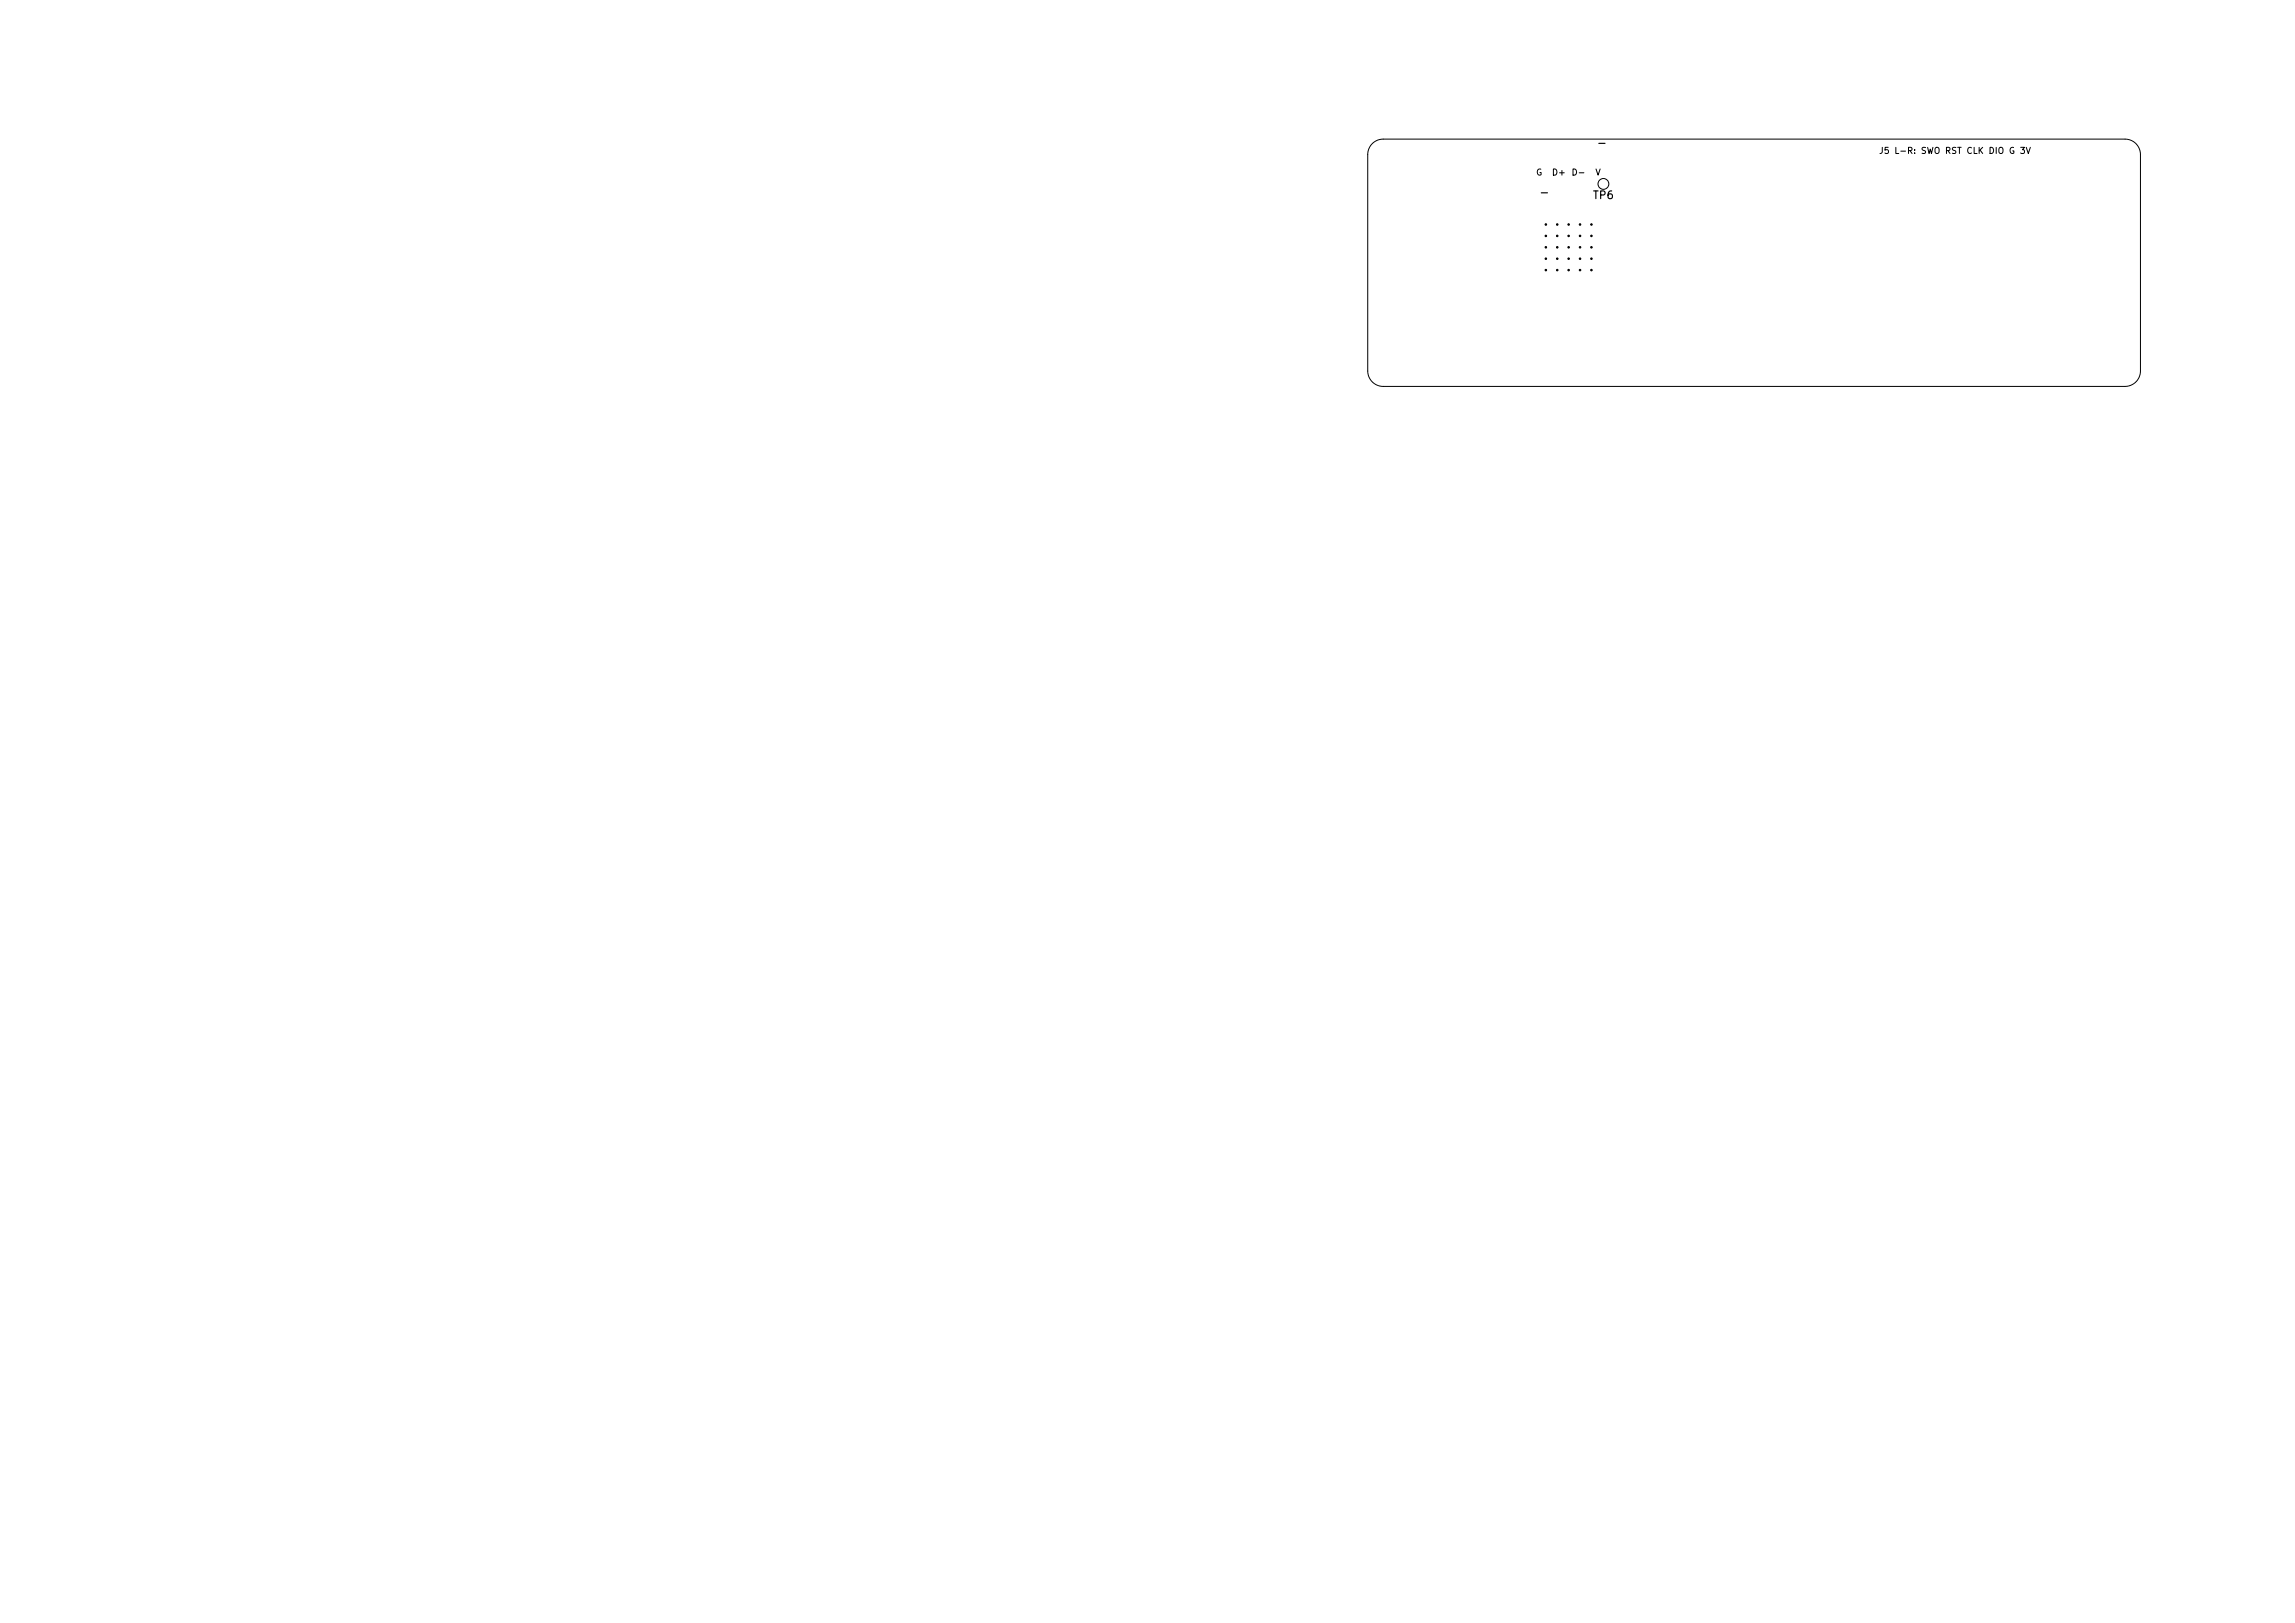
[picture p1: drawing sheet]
<svg xmlns="http://www.w3.org/2000/svg" width="297mm" height="210mm" viewBox="0 0 297 210" stroke-linecap="round" stroke-linejoin="round" font-family="sans-serif">
<defs><g id="words">
<text font-size="1" x="206" y="26">TP6</text>
<g font-size=".8">
<text x="198.7" y="22.9">G</text>
<text x="200.8" y="22.9">D+</text>
<text x="203.3" y="22.9">D-</text>
<text x="206.4" y="22.9">V</text>
<text x="243.1" y="20.1">J5 L-R: SWO RST CLK DIO G 3V</text>
</g>
</g></defs>
<path d="M206.9 18.6h.8M199.5 25h.8" fill="none" stroke="#000" stroke-width=".15"/>
<g fill="none" stroke="#000" stroke-width=".13">
<path d="M177.6 18.6a2 2 0 0 1 1.4-.6h96a2 2 0 0 1 2 2v28a2 2 0 0 1-2 2h-96a2 2 0 0 1-2-2v-28a2 2 0 0 1 .6-1.4z"/>
<circle cx="207.5" cy="23.8" r=".7"/>
</g>
<g fill="#000" stroke="#000" stroke-width=".13">
<circle cx="200.1" cy="32" r=".1"/>
<circle cx="200.1" cy="35" r=".1"/>
<circle cx="200.1" cy="33.5" r=".1"/>
<circle cx="200.1" cy="29" r=".1"/>
<circle cx="200.1" cy="30.5" r=".1"/>
<circle cx="201.5" cy="32" r=".1"/>
<circle cx="201.5" cy="35" r=".1"/>
<circle cx="201.5" cy="33.5" r=".1"/>
<circle cx="201.5" cy="29" r=".1"/>
<circle cx="201.5" cy="30.5" r=".1"/>
<circle cx="203" cy="32" r=".1"/>
<circle cx="203" cy="35" r=".1"/>
<circle cx="203" cy="33.5" r=".1"/>
<circle cx="203" cy="29" r=".1"/>
<circle cx="203" cy="30.5" r=".1"/>
<circle cx="204.5" cy="32" r=".1"/>
<circle cx="204.5" cy="35" r=".1"/>
<circle cx="204.5" cy="33.5" r=".1"/>
<circle cx="204.5" cy="29" r=".1"/>
<circle cx="204.5" cy="30.5" r=".1"/>
<circle cx="206" cy="32" r=".1"/>
<circle cx="206" cy="35" r=".1"/>
<circle cx="206" cy="33.5" r=".1"/>
<circle cx="206" cy="29" r=".1"/>
<circle cx="206" cy="30.5" r=".1"/>
</g>
<use href="#words"/>
</svg>
